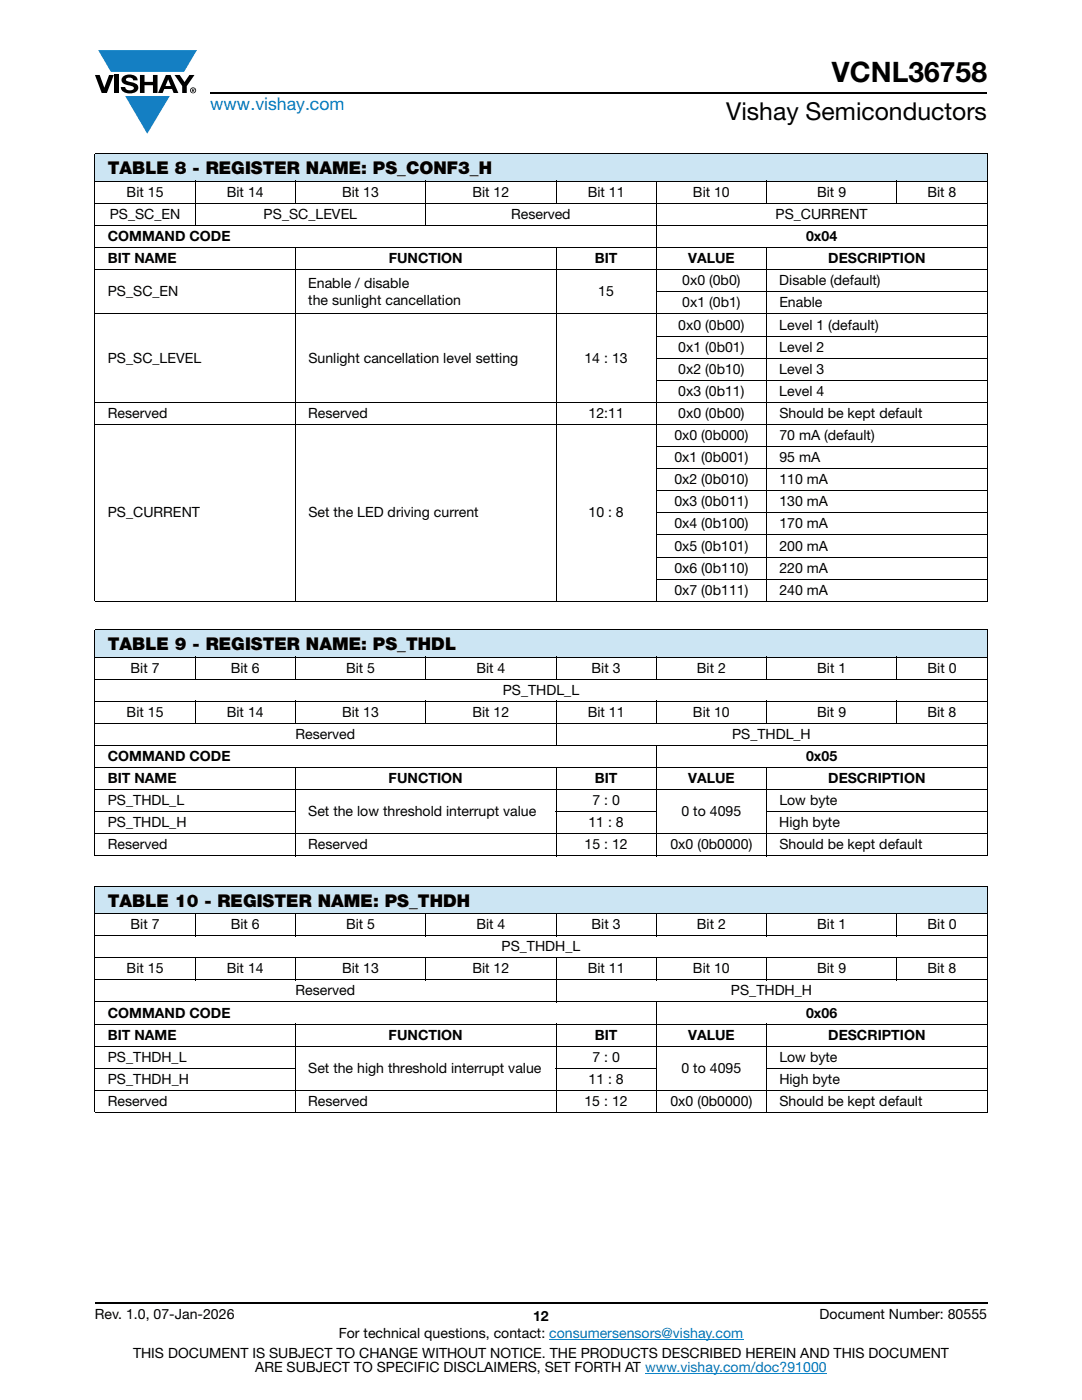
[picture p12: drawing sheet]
<svg xmlns="http://www.w3.org/2000/svg" width="216mm" height="279mm" viewBox="0 0 216 279" stroke-linecap="round" stroke-linejoin="round" font-family="sans-serif">
<defs><g id="words">
<text font-size="5.6" x="166" y="16.4">VCNL36758</text>
<text font-size="4.9" x="144.9" y="24">Vishay Semiconductors</text>
<text font-size="3.5" fill="#007ec4" x="42" y="21.9">www.vishay.com</text>
<g font-size="3.5">
<text x="21.5" y="34.8">TABLE 8 - REGISTER NAME: PS_CONF3_H</text>
<text x="21.5" y="129.8">TABLE 9 - REGISTER NAME: PS_THDL</text>
<text x="21.5" y="180.9">TABLE 10 - REGISTER NAME: PS_THDH</text>
</g>
<g font-size="2.8">
<text x="25.3" y="39.3">Bit 15</text>
<text x="45.3" y="39.3">Bit 14</text>
<text x="68.3" y="39.3">Bit 13</text>
<text x="94.3" y="39.3">Bit 12</text>
<text x="117.3" y="39.3">Bit 11</text>
<text x="138.3" y="39.3">Bit 10</text>
<text x="163.1" y="39.3">Bit 9</text>
<text x="185.1" y="39.3">Bit 8</text>
<text x="21.9" y="43.7">PS_SC_EN</text>
<text x="52.6" y="43.7">PS_SC_LEVEL</text>
<text x="102" y="43.7">Reserved</text>
<text x="154.7" y="43.7">PS_CURRENT</text>
<text x="21.5" y="48.1">COMMAND CODE</text>
<text x="21.5" y="52.6">BIT NAME</text>
<text x="77.6" y="52.6">FUNCTION</text>
<text x="118.7" y="52.6">BIT</text>
<text x="137.3" y="52.6">VALUE</text>
<text x="160.8" y="48.1">0x04</text>
<text x="165.3" y="52.6">DESCRIPTION</text>
<text x="21.5" y="59.2">PS_SC_EN</text>
<text x="61.5" y="57.4">Enable / disable</text>
<text x="119.4" y="59.2">15</text>
<text x="136.1" y="57">0x0 (0b0)</text>
<text x="155.5" y="57">Disable (default)</text>
<text x="61.5" y="60.9">the sunlight cancellation</text>
<text x="135.3" y="65.8">0x0 (0b00)</text>
<text x="136.1" y="61.4">0x1 (0b1)</text>
<text x="155.5" y="65.8">Level 1 (default)</text>
<text x="155.5" y="61.4">Enable</text>
<text x="135.3" y="70.2">0x1 (0b01)</text>
<text x="155.5" y="70.2">Level 2</text>
<text x="21.5" y="72.4">PS_SC_LEVEL</text>
<text x="61.5" y="72.4">Sunlight cancellation level setting</text>
<text x="116.6" y="72.4">14 : 13</text>
<text x="135.3" y="74.6">0x2 (0b10)</text>
<text x="155.5" y="74.6">Level 3</text>
<text x="21.5" y="83.4">Reserved</text>
<text x="61.5" y="83.4">Reserved</text>
<text x="117.4" y="83.4">12:11</text>
<text x="135.3" y="79">0x3 (0b11)</text>
<text x="135.3" y="83.4">0x0 (0b00)</text>
<text x="155.5" y="79">Level 4</text>
<text x="155.5" y="83.4">Should be kept default</text>
<text x="134.6" y="87.8">0x0 (0b000)</text>
<text x="155.5" y="87.8">70 mA (default)</text>
<text x="134.6" y="92.2">0x1 (0b001)</text>
<text x="155.5" y="92.2">95 mA</text>
<text x="134.6" y="96.6">0x2 (0b010)</text>
<text x="134.6" y="101">0x3 (0b011)</text>
<text x="155.5" y="96.6">110 mA</text>
<text x="155.5" y="101">130 mA</text>
<text x="21.5" y="103.3">PS_CURRENT</text>
<text x="61.5" y="103.3">Set the LED driving current</text>
<text x="117.4" y="103.3">10 : 8</text>
<text x="134.6" y="105.5">0x4 (0b100)</text>
<text x="155.5" y="105.5">170 mA</text>
<text x="134.6" y="109.9">0x5 (0b101)</text>
<text x="155.5" y="109.9">200 mA</text>
<text x="134.6" y="114.3">0x6 (0b110)</text>
<text x="134.6" y="118.7">0x7 (0b111)</text>
<text x="155.5" y="114.3">220 mA</text>
<text x="155.5" y="118.7">240 mA</text>
<text x="26.1" y="134.3">Bit 7</text>
<text x="46" y="134.3">Bit 6</text>
<text x="69.1" y="134.3">Bit 5</text>
<text x="95.1" y="134.3">Bit 4</text>
<text x="118.1" y="134.3">Bit 3</text>
<text x="139.1" y="134.3">Bit 2</text>
<text x="163.1" y="134.3">Bit 1</text>
<text x="185.1" y="134.3">Bit 0</text>
<text x="25.3" y="143.1">Bit 15</text>
<text x="45.3" y="143.1">Bit 14</text>
<text x="68.3" y="143.1">Bit 13</text>
<text x="94.3" y="143.1">Bit 12</text>
<text x="100.3" y="138.7">PS_THDL_L</text>
<text x="117.3" y="143.1">Bit 11</text>
<text x="138.3" y="143.1">Bit 10</text>
<text x="163.1" y="143.1">Bit 9</text>
<text x="185.1" y="143.1">Bit 8</text>
<text x="59" y="147.5">Reserved</text>
<text x="146.1" y="147.5">PS_THDL_H</text>
<text x="21.5" y="151.9">COMMAND CODE</text>
<text x="160.8" y="151.9">0x05</text>
<text x="21.5" y="156.3">BIT NAME</text>
<text x="21.5" y="160.7">PS_THDL_L</text>
<text x="77.6" y="156.3">FUNCTION</text>
<text x="118.2" y="160.7">7 : 0</text>
<text x="118.7" y="156.3">BIT</text>
<text x="137.3" y="156.3">VALUE</text>
<text x="155.5" y="160.7">Low byte</text>
<text x="165.3" y="156.3">DESCRIPTION</text>
<text x="21.5" y="165.1">PS_THDL_H</text>
<text x="61.5" y="162.9">Set the low threshold interrupt value</text>
<text x="117.4" y="165.1">11 : 8</text>
<text x="136" y="162.9">0 to 4095</text>
<text x="155.5" y="165.1">High byte</text>
<text x="21.5" y="169.5">Reserved</text>
<text x="61.5" y="169.5">Reserved</text>
<text x="116.6" y="169.5">15 : 12</text>
<text x="133.8" y="169.5">0x0 (0b0000)</text>
<text x="155.5" y="169.5">Should be kept default</text>
<text x="26.1" y="185.4">Bit 7</text>
<text x="46" y="185.4">Bit 6</text>
<text x="69.1" y="185.4">Bit 5</text>
<text x="95.1" y="185.4">Bit 4</text>
<text x="118.1" y="185.4">Bit 3</text>
<text x="139.1" y="185.4">Bit 2</text>
<text x="163.1" y="185.4">Bit 1</text>
<text x="185.1" y="185.4">Bit 0</text>
<text x="100.1" y="189.8">PS_THDH_L</text>
<text x="25.3" y="194.2">Bit 15</text>
<text x="45.3" y="194.2">Bit 14</text>
<text x="68.3" y="194.2">Bit 13</text>
<text x="94.3" y="194.2">Bit 12</text>
<text x="117.3" y="194.2">Bit 11</text>
<text x="138.3" y="194.2">Bit 10</text>
<text x="163.1" y="194.2">Bit 9</text>
<text x="185.1" y="194.2">Bit 8</text>
<text x="21.5" y="203.1">COMMAND CODE</text>
<text x="59" y="198.7">Reserved</text>
<text x="145.8" y="198.7">PS_THDH_H</text>
<text x="160.8" y="203.1">0x06</text>
<text x="21.5" y="207.5">BIT NAME</text>
<text x="77.6" y="207.5">FUNCTION</text>
<text x="118.7" y="207.5">BIT</text>
<text x="137.3" y="207.5">VALUE</text>
<text x="165.3" y="207.5">DESCRIPTION</text>
<text x="21.5" y="211.9">PS_THDH_L</text>
<text x="61.5" y="214.1">Set the high threshold interrupt value</text>
<text x="118.2" y="211.9">7 : 0</text>
<text x="136" y="214.1">0 to 4095</text>
<text x="155.5" y="211.9">Low byte</text>
<text x="21.5" y="216.3">PS_THDH_H</text>
<text x="21.5" y="220.7">Reserved</text>
<text x="61.5" y="220.7">Reserved</text>
<text x="116.6" y="220.7">15 : 12</text>
<text x="117.4" y="216.3">11 : 8</text>
<text x="133.8" y="220.7">0x0 (0b0000)</text>
<text x="155.5" y="216.3">High byte</text>
<text x="155.5" y="220.7">Should be kept default</text>
<text x="18.9" y="263.3">Rev. 1.0, 07-Jan-2026</text>
<text x="106.4" y="263.6">12</text>
<text x="163.6" y="263.3">Document Number: 80555</text>
<text x="67.6" y="267.1">For technical questions, contact: consumersensors@vishay.com</text>
<text x="26.5" y="271">THIS DOCUMENT IS SUBJECT TO CHANGE WITHOUT NOTICE. THE PRODUCTS DESCRIBED HEREIN AND THIS DOCUMENT</text>
<text x="50.9" y="273.8">ARE SUBJECT TO SPECIFIC DISCLAIMERS, SET FORTH AT www.vishay.com/doc?91000</text>
</g>
</g></defs>
<g fill="#147fc3">
<path d="M19.6 10h19.7l-2.6 4.3h-1.1h-13.5z"/>
<path d="M25 19.2h8.9l-4.5 7.5z"/>
</g>
<g fill="#000">
<path d="M18.9 15h1l.9 2.5 1-2.5h.9l-1.4 3.6h-1zM22.9 15h.9v3.6h-.9zM24.6 15.3a2.1 2.1 0 0 1 2.8 .3l.1 .4h-.9a.79 .79 0 0 0-.7-.5 .79 .79 0 0 0-.8 .4l.3 .3 1 .2a1.08 1.08 0 0 1 1.2 1 1.08 1.08 0 0 1-1.1 1.2 1.73 1.73 0 0 1-2.4-1.2h.9a.96 .96 0 0 0 .8 .6 .96 .96 0 0 0 .9-.4 1.31 1.31 0 0 0-1.2-.6 1.03 1.03 0 0 1-1.1-.6 1.03 1.03 0 0 1 .2-1.1zM27.9 15h.9v1.3h1.7v-1.3h.9v3.6h-.9v-1.6h-1.7v1.6h-.9zM34.8 15h1.1l.9 1.4 1-1.4h1l-1.5 2.2v1.4h-.9v-1.4z"/>
<path d="M33.6 15.9l.5 1.3h-1.1zM33.1 15l-1.6 3.6h1l.3-.8h1.5l.3 .8h1l-1.6-3.6z"/>
<path d="M38.4 17.8h.2v.2h-.2zM38.3 17.7v.7h.1v-.3l.4 .3-.2-.3 .2-.2-.1-.2z"/>
<path d="M38.1 18a.46 .46 0 0 1 .9 0 .46 .46 0 0 1-.9 0zM37.9 18a.6 .6 0 0 0 1.2 0 .6 .6 0 0 0-1.2 0z"/>
</g>
<path d="M42 18.6h155M18.9 260h178.1" fill="none" stroke="#000" stroke-width=".36"/>
<path d="M109.6 267.3h38.7M128.7 274h36.3" fill="none" stroke="#007ec4" stroke-width=".2"/>
<g fill="#cce5f3">
<path d="M18.9 30.7h178.1v5.5h-178.1z"/>
<path d="M18.9 125.6h178.1v5.5h-178.1z"/>
<path d="M18.9 176.8h178.1v5.5h-178.1z"/>
</g>
<g fill="none" stroke="#000" stroke-width=".2">
<path d="M18.9 30.7h178.1M18.9 36.2h178.1M18.9 30.8v89.1M38.9 36.1v9M58.9 36.1v4.6M84.9 36.1v9M111 36.1v4.6M131 36.1v84M153 36.1v4.6M178.9 36.1v4.6M197 30.8v89.1M18.9 40.6h178.1"/>
<path d="M18.9 45h178.1M18.9 49.4h178.1M18.9 53.8h178.1M58.9 49.3v70.8M111 49.3v70.8M130.9 58.3h66.1M153 49.3v70.8M18.9 62.7h178.1M130.9 67.1h66.1M130.9 71.5h66.1M130.9 75.9h66.1M18.9 80.3h178.1"/>
<path d="M18.9 84.7h178.1M130.9 89.1h66.1M130.9 93.5h66.1M130.9 97.9h66.1M18.9 120h178.1M130.9 102.3h66.1M130.9 106.8h66.1M130.9 111.2h66.1M130.9 115.6h66.1M18.9 125.6h178.1M18.9 131.1h178.1M18.9 135.6h178.1"/>
<path d="M18.9 140h178.1M18.9 125.7v45M38.9 131v4.6M38.9 139.9v4.6M58.9 131v4.6M58.9 139.9v4.6M84.9 131v4.6M84.9 139.9v4.6M111 131v4.6M111 139.9v9M131 131v4.6M131 139.9v4.6"/>
<path d="M153 131v4.6M153 139.9v4.6M178.9 131v4.6M178.9 139.9v4.6M197 125.7v45M18.9 144.4h178.1M18.9 148.8h178.1M18.9 153.2h178.1M18.9 157.6h178.1M58.9 153.1v17.8M111 153.1v17.8M131 148.7v22.2"/>
<path d="M153 153.1v17.8M18.9 162h40.1M18.9 166.4h178.1M18.9 170.8h178.1M18.9 176.8h178.1M18.9 176.9v45M110.9 162h20.1M152.9 162h44.1M197 176.9v45M18.9 182.3h178.1M18.9 186.7h178.1M18.9 191.1h178.1"/>
<path d="M18.9 195.6h178.1M18.9 200h178.1M38.9 182.2v4.6M38.9 191.1v4.5M58.9 182.2v4.6M58.9 191.1v4.5M84.9 182.2v4.6M84.9 191.1v4.5M111 182.2v4.6M111 191.1v8.9M131 182.2v4.6M131 191.1v4.5"/>
<path d="M131 199.9v22.2M153 182.2v4.6M153 191.1v4.5M178.9 182.2v4.6M178.9 191.1v4.5M18.9 204.4h178.1M18.9 208.8h178.1M18.9 213.2h40.1M18.9 217.6h178.1M58.9 204.3v17.8M110.9 213.2h20.1M111 204.3v17.8"/>
<path d="M152.9 213.2h44.1M153 204.3v17.8M18.9 222h178.1"/>
</g>
<use href="#words"/>
</svg>
